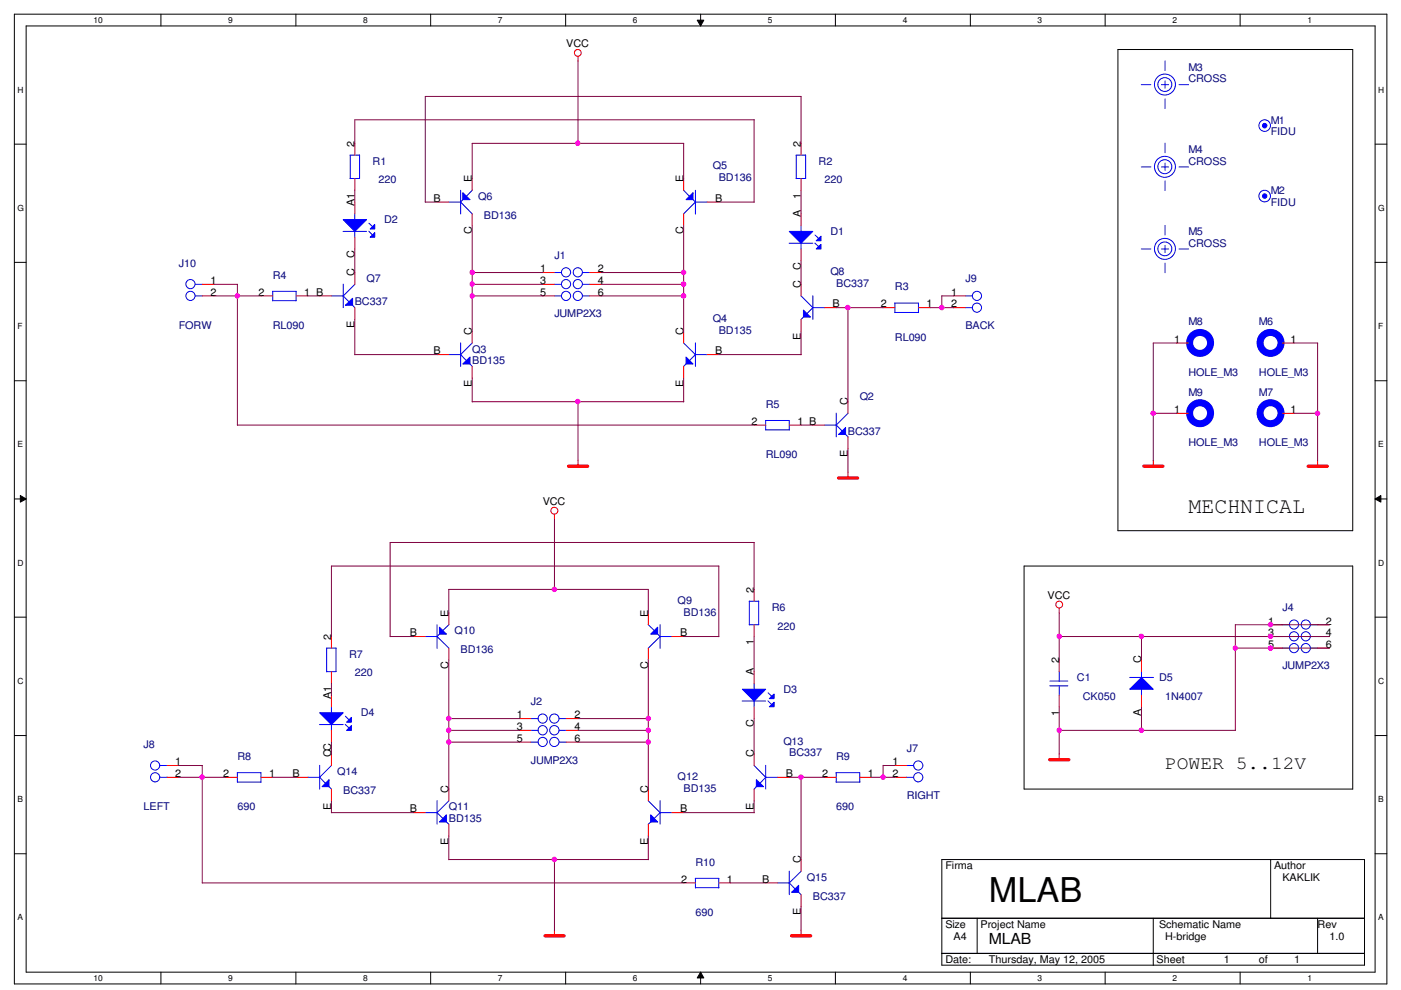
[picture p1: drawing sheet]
<svg xmlns="http://www.w3.org/2000/svg" width="297mm" height="210mm" viewBox="0 0 297 210" stroke-linecap="round" stroke-linejoin="round" font-family="sans-serif">
<defs><g id="words">
<text font-size="7.2" x="209.7" y="191.2">MLAB</text>
<text font-size="4.7" x="252" y="108.8">MECHNICAL</text>
<text font-size="4" x="247" y="163">POWER 5..12V</text>
<text font-size="3.2" x="209.7" y="200.1">MLAB</text>
<g font-size="2.2">
<text x="120.1" y="10">VCC</text>
<text x="75.2" y="31.2" transform="rotate(-90 75.2 31.2)">2</text>
<text x="169.8" y="31.2" transform="rotate(-90 169.8 31.2)">2</text>
<text x="100.1" y="38.6" transform="rotate(-90 100.1 38.6)">E</text>
<text x="144.9" y="38.6" transform="rotate(-90 144.9 38.6)">E</text>
<text x="75.2" y="43.6" transform="rotate(-90 75.2 43.6)">A1</text>
<text x="91.9" y="42.8">B</text>
<text x="151.6" y="42.8">B</text>
<text x="169.8" y="46.1" transform="rotate(-90 169.8 46.1)">A</text>
<text x="169.8" y="42.2" transform="rotate(-90 169.8 42.2)">1</text>
<text x="100.1" y="49.7" transform="rotate(-90 100.1 49.7)">C</text>
<text x="144.9" y="49.7" transform="rotate(-90 144.9 49.7)">C</text>
<text x="75.2" y="58.5" transform="rotate(-90 75.2 58.5)">C</text>
<text x="75.2" y="54.7" transform="rotate(-90 75.2 54.7)">C</text>
<text x="114.6" y="57.7">1</text>
<text x="126.7" y="57.7">2</text>
<text x="169.8" y="57.1" transform="rotate(-90 169.8 57.1)">C</text>
<text x="44.6" y="60.2">1</text>
<text x="44.6" y="62.7">2</text>
<text x="54.8" y="62.7">2</text>
<text x="64.5" y="62.7">1 B</text>
<text x="114.6" y="60.2">3</text>
<text x="114.6" y="62.7">5</text>
<text x="126.7" y="60.2">4</text>
<text x="126.7" y="62.7">6</text>
<text x="169.8" y="61" transform="rotate(-90 169.8 61)">C</text>
<text x="176.5" y="65.2">B</text>
<text x="186.7" y="65.2">2</text>
<text x="196.5" y="65.2">1</text>
<text x="201.7" y="62.7">1</text>
<text x="201.7" y="65.2">2</text>
<text x="75.2" y="69.6" transform="rotate(-90 75.2 69.6)">E</text>
<text x="100.1" y="71" transform="rotate(-90 100.1 71)">C</text>
<text x="144.9" y="71" transform="rotate(-90 144.9 71)">C</text>
<text x="91.9" y="75.1">B</text>
<text x="151.6" y="75.1">B</text>
<text x="169.8" y="72.1" transform="rotate(-90 169.8 72.1)">E</text>
<text x="249" y="72.7">1</text>
<text x="273.6" y="72.7">1</text>
<text x="100.1" y="82" transform="rotate(-90 100.1 82)">E</text>
<text x="144.9" y="82" transform="rotate(-90 144.9 82)">E</text>
<text x="179.7" y="85.9" transform="rotate(-90 179.7 85.9)">C</text>
<text x="249" y="87.6">1</text>
<text x="273.6" y="87.6">1</text>
<text x="159.3" y="90.1">2</text>
<text x="169.1" y="90.1">1 B</text>
<text x="179.7" y="97" transform="rotate(-90 179.7 97)">E</text>
<text x="115.1" y="107.1">VCC</text>
<text x="159.8" y="125.7" transform="rotate(-90 159.8 125.7)">2</text>
<text x="95.1" y="130.7" transform="rotate(-90 95.1 130.7)">E</text>
<text x="137.4" y="130.7" transform="rotate(-90 137.4 130.7)">E</text>
<text x="222.1" y="127">VCC</text>
<text x="70.2" y="135.7" transform="rotate(-90 70.2 135.7)">2</text>
<text x="86.9" y="134.9">B</text>
<text x="144.2" y="134.9">B</text>
<text x="159.8" y="136.8" transform="rotate(-90 159.8 136.8)">1</text>
<text x="268.9" y="132.4">1</text>
<text x="268.9" y="134.9">3</text>
<text x="268.9" y="137.4">5</text>
<text x="281.1" y="132.4">2</text>
<text x="281.1" y="134.9">4</text>
<text x="281.1" y="137.4">6</text>
<text x="95.1" y="141.8" transform="rotate(-90 95.1 141.8)">C</text>
<text x="137.4" y="141.8" transform="rotate(-90 137.4 141.8)">C</text>
<text x="159.8" y="143.2" transform="rotate(-90 159.8 143.2)">A</text>
<text x="224.5" y="140.7" transform="rotate(-90 224.5 140.7)">2</text>
<text x="242" y="140.7" transform="rotate(-90 242 140.7)">C</text>
<text x="70.2" y="148.1" transform="rotate(-90 70.2 148.1)">A1</text>
<text x="109.6" y="152.3">1</text>
<text x="109.6" y="154.8">3</text>
<text x="121.8" y="152.3">2</text>
<text x="121.8" y="154.8">4</text>
<text x="159.8" y="154.2" transform="rotate(-90 159.8 154.2)">C</text>
<text x="224.5" y="151.8" transform="rotate(-90 224.5 151.8)">1</text>
<text x="242" y="151.8" transform="rotate(-90 242 151.8)">A</text>
<text x="70.2" y="160.6" transform="rotate(-90 70.2 160.6)">CC</text>
<text x="109.6" y="157.3">5</text>
<text x="121.8" y="157.3">6</text>
<text x="159.8" y="160.6" transform="rotate(-90 159.8 160.6)">C</text>
<text x="37.2" y="162.3">1</text>
<text x="37.2" y="164.8">2</text>
<text x="47.3" y="164.8">2</text>
<text x="57.1" y="164.8">1</text>
<text x="62" y="164.8">B</text>
<text x="166.6" y="164.8">B</text>
<text x="174.3" y="164.8">2</text>
<text x="184" y="164.8">1</text>
<text x="189.2" y="162.3">1</text>
<text x="189.2" y="164.8">2</text>
<text x="70.2" y="171.7" transform="rotate(-90 70.2 171.7)">E</text>
<text x="86.9" y="172.3">B</text>
<text x="95.1" y="168.1" transform="rotate(-90 95.1 168.1)">C</text>
<text x="137.4" y="168.1" transform="rotate(-90 137.4 168.1)">C</text>
<text x="144.2" y="172.3">B</text>
<text x="159.8" y="171.7" transform="rotate(-90 159.8 171.7)">E</text>
<text x="95.1" y="179.1" transform="rotate(-90 95.1 179.1)">E</text>
<text x="137.4" y="179.1" transform="rotate(-90 137.4 179.1)">E</text>
<text x="169.8" y="183" transform="rotate(-90 169.8 183)">C</text>
<text x="200.4" y="184.3">Firma</text>
<text x="270.1" y="184.3">Author</text>
<text x="144.4" y="187.2">2</text>
<text x="154.1" y="187.2">1</text>
<text x="161.6" y="187.2">B</text>
<text x="271.9" y="186.8">KAKLIK</text>
<text x="169.8" y="194.1" transform="rotate(-90 169.8 194.1)">E</text>
<text x="200.4" y="196.7">Size</text>
<text x="207.9" y="196.7">Project Name</text>
<text x="245.7" y="196.7">Schematic Name</text>
<text x="279.4" y="196.7">Rev</text>
<text x="202.2" y="199.2">A4</text>
<text x="247" y="199.2">H-bridge</text>
<text x="281.9" y="199.2">1.0</text>
<text x="200.4" y="204.2">Date:</text>
<text x="209.7" y="204.2">Thursday, May 12, 2005</text>
<text x="245.2" y="204.2">Sheet</text>
<text x="259.5" y="204.2">1</text>
<text x="266.9" y="204.2">of</text>
<text x="274.4" y="204.2">1</text>
</g>
<g font-size="2.2" fill="#00007f">
<text x="252" y="15">M3</text>
<text x="252" y="17.5">CROSS</text>
<text x="269.4" y="26.2">M1</text>
<text x="269.4" y="28.7">FIDU</text>
<text x="79" y="34.9">R1</text>
<text x="151.2" y="35.9">Q5</text>
<text x="173.6" y="34.9">R2</text>
<text x="252" y="32.4">M4</text>
<text x="252" y="34.9">CROSS</text>
<text x="80.2" y="38.9">220</text>
<text x="152.4" y="38.4">BD136</text>
<text x="174.8" y="38.9">220</text>
<text x="269.4" y="41.1">M2</text>
<text x="81.4" y="47.4">D2</text>
<text x="101.4" y="42.4">Q6</text>
<text x="102.6" y="46.4">BD136</text>
<text x="269.4" y="43.6">FIDU</text>
<text x="176.1" y="49.9">D1</text>
<text x="252" y="49.9">M5</text>
<text x="252" y="52.3">CROSS</text>
<text x="37.9" y="56.6">J10</text>
<text x="57.8" y="59.1">R4</text>
<text x="77.7" y="59.8">Q7</text>
<text x="117.6" y="54.8">J1</text>
<text x="176.1" y="58.3">Q8</text>
<text x="204.7" y="59.8">J9</text>
<text x="75.2" y="64.8">BC337</text>
<text x="177.3" y="60.8">BC337</text>
<text x="189.7" y="61.6">R3</text>
<text x="37.9" y="69.8">FORW</text>
<text x="57.8" y="69.8">RL090</text>
<text x="117.6" y="67.3">JUMP2X3</text>
<text x="151.2" y="68.3">Q4</text>
<text x="152.4" y="70.8">BD135</text>
<text x="204.7" y="69.8">BACK</text>
<text x="252" y="69">M8</text>
<text x="266.9" y="69">M6</text>
<text x="100.1" y="74.8">Q3</text>
<text x="100.1" y="77.2">BD135</text>
<text x="189.7" y="72.3">RL090</text>
<text x="252" y="83.9">M9</text>
<text x="252" y="79.7">HOLE_M3</text>
<text x="266.9" y="79.7">HOLE_M3</text>
<text x="266.9" y="83.9">M7</text>
<text x="162.3" y="86.4">R5</text>
<text x="182.3" y="84.7">Q2</text>
<text x="179.8" y="92.2">BC337</text>
<text x="252" y="94.7">HOLE_M3</text>
<text x="266.9" y="94.7">HOLE_M3</text>
<text x="162.3" y="97.2">RL090</text>
<text x="143.7" y="128">Q9</text>
<text x="144.9" y="130.5">BD136</text>
<text x="163.6" y="129.5">R6</text>
<text x="271.9" y="129.5">J4</text>
<text x="96.4" y="134.5">Q10</text>
<text x="164.8" y="133.5">220</text>
<text x="74" y="139.4">R7</text>
<text x="75.2" y="143.4">220</text>
<text x="97.7" y="138.5">BD136</text>
<text x="271.9" y="141.9">JUMP2X3</text>
<text x="112.6" y="149.4">J2</text>
<text x="166.1" y="146.9">D3</text>
<text x="228.3" y="144.4">C1</text>
<text x="229.6" y="148.4">CK050</text>
<text x="245.7" y="144.4">D5</text>
<text x="247" y="148.4">1N4007</text>
<text x="76.5" y="151.9">D4</text>
<text x="30.4" y="158.6">J8</text>
<text x="50.3" y="161.1">R8</text>
<text x="112.6" y="161.9">JUMP2X3</text>
<text x="166.1" y="157.9">Q13</text>
<text x="167.3" y="160.4">BC337</text>
<text x="177.3" y="161.1">R9</text>
<text x="192.2" y="159.4">J7</text>
<text x="71.5" y="164.3">Q14</text>
<text x="143.7" y="165.4">Q12</text>
<text x="144.9" y="167.9">BD135</text>
<text x="30.4" y="171.8">LEFT</text>
<text x="50.3" y="171.8">690</text>
<text x="72.8" y="168.3">BC337</text>
<text x="95.2" y="171.8">Q11</text>
<text x="177.3" y="171.8">690</text>
<text x="192.2" y="169.3">RIGHT</text>
<text x="95.2" y="174.3">BD135</text>
<text x="147.4" y="183.5">R10</text>
<text x="171.1" y="186.8">Q15</text>
<text x="172.3" y="190.8">BC337</text>
<text x="147.4" y="194.2">690</text>
</g>
<g font-size="1.8">
<text x="19.8" y="4.9">10</text>
<text x="48.4" y="4.9">9</text>
<text x="77" y="4.9">8</text>
<text x="105.6" y="4.9">7</text>
<text x="134.2" y="4.9">6</text>
<text x="162.8" y="4.9">5</text>
<text x="191.4" y="4.9">4</text>
<text x="220" y="4.9">3</text>
<text x="248.6" y="4.9">2</text>
<text x="277.2" y="4.9">1</text>
<text x="3.7" y="19.6">H</text>
<text x="292.2" y="19.6">H</text>
<text x="3.7" y="44.7">G</text>
<text x="292.2" y="44.7">G</text>
<text x="3.7" y="69.8">F</text>
<text x="292.2" y="69.8">F</text>
<text x="3.7" y="94.9">E</text>
<text x="292.2" y="94.9">E</text>
<text x="3.7" y="119.9">D</text>
<text x="292.2" y="119.9">D</text>
<text x="3.7" y="145">C</text>
<text x="292.2" y="145">C</text>
<text x="3.7" y="170.1">B</text>
<text x="292.2" y="170.1">B</text>
<text x="3.7" y="195.2">A</text>
<text x="292.2" y="195.2">A</text>
<text x="19.8" y="208">10</text>
<text x="48.4" y="208">9</text>
<text x="77" y="208">8</text>
<text x="105.6" y="208">7</text>
<text x="134.2" y="208">6</text>
<text x="162.8" y="208">5</text>
<text x="191.4" y="208">4</text>
<text x="220" y="208">3</text>
<text x="248.6" y="208">2</text>
<text x="277.2" y="208">1</text>
</g>
</g></defs>
<path d="M3 3h291v205.6h-291zM5.5 5.5h286v200.6h-286z" fill="none" stroke="#000" stroke-width=".21"/>
<g fill="#fff">
<path d="M19.8 3.3h2v2h-2z"/>
<path d="M19.8 206.4h2v2h-2z"/>
</g>
<path d="M34.1 3v2.5M34.1 206.1v2.5" fill="none" stroke="#000" stroke-width=".21"/>
<g fill="#fff">
<path d="M48.4 3.3h1v2h-1z"/>
<path d="M48.4 206.4h1v2h-1z"/>
</g>
<path d="M62.7 3v2.5M62.7 206.1v2.5" fill="none" stroke="#000" stroke-width=".21"/>
<g fill="#fff">
<path d="M77 3.3h1v2h-1z"/>
<path d="M77 206.4h1v2h-1z"/>
</g>
<path d="M91.3 3v2.5M91.3 206.1v2.5" fill="none" stroke="#000" stroke-width=".21"/>
<g fill="#fff">
<path d="M105.6 3.3h.9v2h-.9z"/>
<path d="M105.6 206.4h.9v2h-.9z"/>
</g>
<path d="M119.9 3v2.5M119.9 206.1v2.5" fill="none" stroke="#000" stroke-width=".21"/>
<g fill="#fff">
<path d="M134.2 3.3h1v2h-1z"/>
<path d="M134.2 206.4h1v2h-1z"/>
</g>
<path d="M147.8 4.3h1.4l-.7 1.2zM148.5 3v2.5M148.5 206.1l.7 1.2h-1.4zM148.5 206.1v2.5" fill="none" stroke="#000" stroke-width=".21"/>
<path d="M147.8 4.3h1.4l-.7 1.2zM148.5 206.1l.7 1.2h-1.4z" fill="#000"/>
<g fill="#fff">
<path d="M162.8 3.3h1v2h-1z"/>
<path d="M162.8 206.4h1v2h-1z"/>
</g>
<path d="M177.1 3v2.5M177.1 206.1v2.5" fill="none" stroke="#000" stroke-width=".21"/>
<g fill="#fff">
<path d="M191.4 3.3h1v2h-1z"/>
<path d="M191.4 206.4h1v2h-1z"/>
</g>
<path d="M205.7 3v2.5M205.7 206.1v2.5" fill="none" stroke="#000" stroke-width=".21"/>
<g fill="#fff">
<path d="M220 3.3h1v2h-1z"/>
<path d="M220 206.4h1v2h-1z"/>
</g>
<path d="M234.3 3v2.5M234.3 206.1v2.5" fill="none" stroke="#000" stroke-width=".21"/>
<g fill="#fff">
<path d="M248.6 3.3h1v2h-1z"/>
<path d="M248.6 206.4h1v2h-1z"/>
</g>
<path d="M262.9 3v2.5M262.9 206.1v2.5" fill="none" stroke="#000" stroke-width=".21"/>
<g fill="#fff">
<path d="M277.2 3.3h1v2h-1z"/>
<path d="M277.2 206.4h1v2h-1z"/>
<path d="M3.7 18h1.2v2h-1.2z"/>
<path d="M292.2 18h1.3v2h-1.3z"/>
<path d="M3.7 43.1h1.3v2h-1.3z"/>
<path d="M292.2 43.1h1.3v2h-1.3z"/>
</g>
<path d="M3 30.6h2.5M291.5 30.6h2.5" fill="none" stroke="#000" stroke-width=".21"/>
<g fill="#fff">
<path d="M3.7 68.2h1v1.9h-1z"/>
<path d="M292.2 68.2h1v1.9h-1z"/>
</g>
<path d="M3 55.6h2.5M291.5 55.6h2.5" fill="none" stroke="#000" stroke-width=".21"/>
<g fill="#fff">
<path d="M3.7 93.3h1.1v1.9h-1.1z"/>
<path d="M292.2 93.3h1.1v1.9h-1.1z"/>
</g>
<path d="M3 80.7h2.5M291.5 80.7h2.5" fill="none" stroke="#000" stroke-width=".21"/>
<g fill="#fff">
<path d="M3.7 118.3h1.2v2h-1.2z"/>
<path d="M292.2 118.3h1.3v2h-1.3z"/>
</g>
<path d="M3 105.8h2.5M4.3 105.1l1.2 .7-1.2 .7zM291.5 105.8l1.3-.7v1.4zM291.5 105.8h2.5" fill="none" stroke="#000" stroke-width=".21"/>
<path d="M4.3 105.1l1.2 .7-1.2 .7zM291.5 105.8l1.3-.7v1.4z" fill="#000"/>
<g fill="#fff">
<path d="M3.7 143.4h1.2v2h-1.2z"/>
<path d="M292.2 143.4h1.3v2h-1.3z"/>
</g>
<path d="M3 130.9h2.5M291.5 130.9h2.5" fill="none" stroke="#000" stroke-width=".21"/>
<g fill="#fff">
<path d="M3.7 168.5h1.1v2h-1.1z"/>
<path d="M292.2 168.5h1.1v2h-1.1z"/>
</g>
<path d="M3 156h2.5M291.5 156h2.5" fill="none" stroke="#000" stroke-width=".21"/>
<g fill="#fff">
<path d="M3.7 193.5h1.1v2h-1.1z"/>
<path d="M292.2 193.5h1.1v2h-1.1z"/>
</g>
<path d="M237 10.5h49.8v102h-49.8zM217.1 120h69.7v47.3h-69.7zM3 181h2.5M199.7 182.2h89.6v22.4h-89.6zM199.7 194.7h89.6M207.2 194.7v7.5M244.5 194.7v10M269.4 182.2v12.5M279.4 194.7v7.5M291.5 181h2.5M199.7 202.1h89.6" fill="none" stroke="#000" stroke-width=".21"/>
<g fill="none" stroke="#f00" stroke-width=".21">
<path d="M122.6 11.9v1.1M122.6 97.6v1.3M244.5 97.6v1.3M279.4 97.6v1.3M117.6 109v1.1M179.8 100.1v1.3M224.6 128.9v1.1M224.6 159.9v1.2M117.6 197.2v1.3M169.8 197.2v1.3"/>
<circle cx="122.5" cy="11.2" r=".72"/>
<circle cx="117.5" cy="108.3" r=".74"/>
<circle cx="224.6" cy="128.2" r=".72"/>
</g>
<path d="M120.6 98.8h4M242.5 98.8h4M277.4 98.8h4M177.8 101.3h4M222.6 161.1h4M115.6 198.4h4M167.8 198.4h4.1" fill="none" stroke="#f00" stroke-width=".72"/>
<path d="M170.3 65.7l1.5 1.5h-1.5z" fill="#00f"/>
<path d="M169.8 62.7l2.6 2.6M170.3 65.7l1.5 1.5h-1.5zM170.4 67.2l-.6 .5M172.3 62.7v5M174.8 65.2h-2.5l-1.3 1.3M162.3 89.2h5v2M162.3 89.2v1.9h5.1" fill="none" stroke="#00f" stroke-width=".21"/>
<path d="M169.8 60.3v2.4M169.8 67.7v2.5M174.8 65.2h2.5M159.9 90.1h2.4M167.3 90.1h2.5" fill="none" stroke="#f00" stroke-width=".21"/>
<path d="M68.3 166.8l1.5-1.5v1.5z" fill="#00f"/>
<path d="M65.3 164.8h2.5l1.2 1.3M67.8 162.3v5M68.3 166.8l1.5-1.5v1.5zM69.7 166.8l.6 .5M70.3 162.3l-2.6 2.5" fill="none" stroke="#00f" stroke-width=".21"/>
<path d="M70.3 159.9v2.4M62.8 164.8h2.5M70.3 167.3v2.5" fill="none" stroke="#f00" stroke-width=".21"/>
<circle cx="268.1" cy="26.6" r=".48" fill="#00f"/>
<g fill="none" stroke="#00f" stroke-width=".21">
<path d="M252 87.6h.3M239.5 143.6h5.1M242 142.4v1.2M192.2 162.3h1.5M192.2 164.8h1.5"/>
<circle cx="268.1" cy="26.6" r=".48"/>
<circle cx="268.1" cy="26.6" r="1.23"/>
<circle cx="194.7" cy="164.8" r=".97"/>
<circle cx="194.7" cy="162.3" r=".97"/>
</g>
<circle cx="254.4" cy="87.6" r="2.23" fill="none" stroke="#00f" stroke-width="1.5"/>
<path d="M249.5 87.6h2.5M189.7 162.3h2.5M189.7 164.8h2.5" fill="none" stroke="#f00" stroke-width=".21"/>
<path d="M239.5 146.1l2.5-2.5 2.5 2.5z" fill="#00f"/>
<path d="M167.3 51.6h5M169.8 51.6v1.2M239.5 146.1l2.5-2.5 2.5 2.5zM242 146.1v1.3" fill="none" stroke="#00f" stroke-width=".21"/>
<path d="M242 139.9v2.5M242 147.4v2.5" fill="none" stroke="#f00" stroke-width=".21"/>
<path d="M167.3 49.1h5l-2.5 2.5z" fill="#00f"/>
<path d="M167.3 49.1h5l-2.5 2.5zM169.8 47.8v1.3M172.8 51.5l.8 .8M172.8 49.8l.8 .8" fill="none" stroke="#00f" stroke-width=".21"/>
<path d="M173.1 51.1l1-1v1z" fill="#00f"/>
<path d="M173.1 51.1l1-1v1z" fill="none" stroke="#00f" stroke-width=".21"/>
<path d="M173.1 52.8l1-1v1z" fill="#00f"/>
<path d="M74.2 32.9h2M74.2 32.9v5M76.2 32.9v4.9h-2M173.1 52.8l1-1v1zM177.2 163.8h5.1v2.1M177.3 165.8h5M177.3 163.8v2.1" fill="none" stroke="#00f" stroke-width=".21"/>
<path d="M75.2 30.4v2.5M75.2 37.8v2.5M169.8 45.3v2.5M169.8 52.8v2.5M174.8 164.8h2.5M182.3 164.8h2.5" fill="none" stroke="#f00" stroke-width=".21"/>
<circle cx="268.1" cy="41.6" r=".47" fill="#00f"/>
<g fill="none" stroke="#00f" stroke-width=".21">
<path d="M144.9 40.3l1.3 1.3M147.4 42.8h2.5M147.4 40.3v5.1M147.5 42.8l-2.6 2.5"/>
<circle cx="268.1" cy="41.6" r=".47"/>
<circle cx="268.1" cy="41.6" r="1.23"/>
</g>
<path d="M146.9 40.9v1.4h-1.4z" fill="#00f"/>
<path d="M146.9 40.9v1.4h-1.4zM146.9 42.3l.6 .6" fill="none" stroke="#00f" stroke-width=".21"/>
<path d="M144.9 37.8v2.5M144.9 45.3v2.5M149.9 42.8h2.5" fill="none" stroke="#f00" stroke-width=".21"/>
<path d="M94.7 172.8v1.5h-1.5z" fill="#00f"/>
<path d="M90.2 172.3h2.5M92.7 169.8v5M92.7 172.3l1.2 1.3M94.6 174.2l.6 .6M94.7 172.8v1.5h-1.5zM95.2 169.8l-2.6 2.5" fill="none" stroke="#00f" stroke-width=".21"/>
<path d="M87.7 172.3h2.5M95.2 167.3v2.5M95.2 174.8v2.4" fill="none" stroke="#f00" stroke-width=".21"/>
<path d="M167.8 189.2l1.5-1.5v1.5z" fill="#00f"/>
<g fill="none" stroke="#00f" stroke-width=".21">
<path d="M33.9 162.3h1.6M33.9 164.8h1.6M164.8 187.2h2.6M167.3 184.7v5M167.3 187.2l1.3 1.3M167.8 189.2l1.5-1.5v1.5zM169.3 189.1l.5 .6M169.8 184.7l-2.5 2.5"/>
<circle cx="32.9" cy="164.8" r=".97"/>
<circle cx="32.9" cy="162.3" r=".97"/>
</g>
<path d="M35.4 162.3h2.5M35.4 164.8h2.5M162.3 187.2h2.5M169.8 182.2v2.5M169.8 189.7v2.5" fill="none" stroke="#f00" stroke-width=".21"/>
<path d="M177.8 92.1l1.5-1.5v1.5z" fill="#00f"/>
<path d="M72.7 49.1h5M75.2 49.1v1.2M174.8 90.1h2.5M177.3 90.1l1.3 1.3M177.3 87.6v5M177.8 92.1l1.5-1.5v1.5zM179.2 92.1l.6 .5M179.8 87.6l-2.6 2.6M222.6 145.4h3.8M222.6 144.4h3.8M224.6 142.4v2M224.6 145.4v2" fill="none" stroke="#00f" stroke-width=".21"/>
<path d="M172.3 90.1h2.5M179.8 85.2v2.4M179.8 92.6v2.5M224.6 139.9v2.5M224.6 147.4v2.5" fill="none" stroke="#f00" stroke-width=".21"/>
<path d="M72.8 46.6h4.9l-2.5 2.5z" fill="#00f"/>
<path d="M72.8 46.6h4.9l-2.5 2.5zM75.2 45.3v1.3M78.2 49l.8 .8M78.2 47.3l.8 .8" fill="none" stroke="#00f" stroke-width=".21"/>
<path d="M79 48l.5-.4v1h-1z" fill="#00f"/>
<path d="M79 48l.5-.4v1h-1z" fill="none" stroke="#00f" stroke-width=".21"/>
<path d="M79.5 49.3v1h-1z" fill="#00f"/>
<g fill="none" stroke="#00f" stroke-width=".21">
<path d="M242 17.9h2M246.2 17.9h1.6M247 12.9v2M247 17.1v1.6M250 17.9h2M168.8 32.9h2M168.8 32.9v5M170.8 32.9v4.9h-2M247 21v2M79.5 49.3v1h-1zM95.2 42.8h2.5M97.6 42.8l2.5 2.5"/>
<path d="M97.7 40.3v5.1M100.2 40.3l-1.3 1.3M117.5 57.8h1.5M123.5 57.8h1.5M117.5 60.3h1.5M117.5 62.7h1.5M123.5 60.3h1.5M123.5 62.7h1.5M271.9 132.5h1.5M271.9 135h1.5M271.9 137.4h1.5M277.8 132.5h1.6"/>
<path d="M277.8 135h1.6M277.8 137.4h1.6M147.4 186.2h5v2.1M147.4 188.2h5M147.4 186.2v2.1"/>
<circle cx="247" cy="17.9" r="1.47"/>
<circle cx="247" cy="17.9" r="2.23"/>
<circle cx="120" cy="57.7" r=".97"/>
<circle cx="122.5" cy="57.7" r=".97"/>
<circle cx="120" cy="62.7" r=".97"/>
<circle cx="120" cy="60.2" r=".97"/>
<circle cx="122.5" cy="60.2" r=".97"/>
<circle cx="122.5" cy="62.7" r=".97"/>
<circle cx="274.4" cy="132.4" r=".97"/>
<circle cx="274.4" cy="137.4" r=".97"/>
<circle cx="274.4" cy="134.9" r=".97"/>
<circle cx="276.9" cy="137.4" r=".97"/>
<circle cx="276.9" cy="132.4" r=".97"/>
<circle cx="276.9" cy="134.9" r=".97"/>
</g>
<g fill="none" stroke="#f00" stroke-width=".21">
<path d="M169.8 30.4v2.5M169.8 37.8v2.5M75.2 42.8v2.5M75.2 50.3v2.5M115.1 57.8h2.5M125 57.8h2.5M115.1 60.3h2.5M115.1 62.7h2.5M125 60.3h2.5M125 62.7h2.5M269.4 132.5h2.5M269.4 135h2.5"/>
<path d="M269.4 137.4h2.5M279.4 132.5h2.5M279.4 135h2.5M279.4 137.4h2.5M144.9 187.2h2.5M152.4 187.2h2.5"/>
</g>
<path d="M98.1 40.9l1.5 1.4h-1.5z" fill="#00f"/>
<path d="M98.1 40.9l1.5 1.4h-1.5zM98.1 42.3l-.5 .6" fill="none" stroke="#00f" stroke-width=".21"/>
<path d="M100.1 37.8v2.5M92.7 42.8h2.5M100.1 45.3v2.5" fill="none" stroke="#f00" stroke-width=".21"/>
<path d="M138 172.8l1.4 1.5h-1.4z" fill="#00f"/>
<g fill="none" stroke="#00f" stroke-width=".21">
<path d="M242 35.4h2M246.2 35.4h1.6M247 30.4v2M247 34.6v1.5M247 38.4v2M250 35.4h2M189.7 64.3h5v2M189.7 66.3h5.1M189.7 64.3v2M204.6 62.7h1.6M204.6 65.2h1.6M271.6 72.7h.3"/>
<path d="M160.9 127.4v5.1h-2.1M160.9 127.5h-2v5M157.3 148.6h5M159.9 148.6v1.3M137.5 169.8l2.5 2.5M138 172.8l1.4 1.5h-1.4zM138 174.2l-.5 .6M140 169.8v5M142.4 172.3h-2.5l-1.2 1.3"/>
<circle cx="247" cy="35.3" r="1.49"/>
<circle cx="247" cy="35.4" r="2.23"/>
<circle cx="207.1" cy="65.2" r=".97"/>
<circle cx="207.1" cy="62.7" r=".97"/>
</g>
<path d="M187.2 65.2h2.5M194.7 65.2h2.5M202.2 62.7h2.5M202.2 65.2h2.5M271.9 72.7h2.5M159.9 125v2.5M159.9 132.5v2.5M137.5 167.3v2.5M137.5 174.8v2.4M142.4 172.3h2.5" fill="none" stroke="#f00" stroke-width=".21"/>
<circle cx="269.4" cy="72.7" r="2.23" fill="none" stroke="#00f" stroke-width="1.5"/>
<path d="M157.4 146.1h4.9l-2.4 2.5z" fill="#00f"/>
<path d="M157.4 146.1h4.9l-2.4 2.5zM159.9 144.9v1.3M162.8 148.6l.8 .8M162.9 146.9l.8 .8" fill="none" stroke="#00f" stroke-width=".21"/>
<path d="M163.1 148.1l1-.9v.9z" fill="#00f"/>
<path d="M163.1 148.1l1-.9v.9z" fill="none" stroke="#00f" stroke-width=".21"/>
<path d="M163.1 149.9l1-1v1z" fill="#00f"/>
<path d="M163.1 149.9l1-1v1z" fill="none" stroke="#00f" stroke-width=".21"/>
<path d="M159.9 142.4v2.5M159.9 149.9v2.5" fill="none" stroke="#f00" stroke-width=".21"/>
<path d="M98.1 77.2l1.5-1.5v1.5z" fill="#00f"/>
<path d="M95.2 75.2h2.5M97.7 72.7v5M97.7 75.2l1.2 1.3M98.1 77.2l1.5-1.5v1.5zM99.6 77.1l.5 .6M100.1 72.7l-2.5 2.5M271.6 87.6h.3M137.4 132.4l1.3 1.3M139.9 135h2.5M140 132.5v5M140 134.9l-2.5 2.5" fill="none" stroke="#00f" stroke-width=".21"/>
<path d="M92.7 75.2h2.5M100.1 70.2v2.5M100.1 77.7v2.5M271.9 87.6h2.5" fill="none" stroke="#f00" stroke-width=".21"/>
<circle cx="269.4" cy="87.6" r="2.23" fill="none" stroke="#00f" stroke-width="1.5"/>
<path d="M138 134.5l1.4-1.5v1.5z" fill="#00f"/>
<g fill="none" stroke="#00f" stroke-width=".21">
<path d="M242 52.8h2M246.2 52.8h1.6M247 47.8v2M247 52v1.6M247 55.8v2M250 52.8h2M138 134.5l1.4-1.5v1.5zM139.4 134.5l.6 .5"/>
<circle cx="247" cy="52.8" r="1.47"/>
<circle cx="247" cy="52.8" r="2.23"/>
</g>
<path d="M137.5 130v2.5M137.5 137.4v2.5M142.4 135h2.5" fill="none" stroke="#f00" stroke-width=".21"/>
<path d="M73.2 64.7l1.6-1.5v1.5z" fill="#00f"/>
<path d="M70.3 62.7h2.5M72.8 60.2v5M72.8 62.7l1.2 1.4M73.2 64.7l1.6-1.5v1.5zM74.7 64.7l.5 .5M75.2 60.3l-2.5 2.5M69.2 137.4h2v5h-2M69.3 137.4v5.1" fill="none" stroke="#00f" stroke-width=".21"/>
<path d="M75.2 57.8v2.5M67.8 62.7h2.5M75.2 65.2v2.5M70.3 135v2.4M70.3 142.4v2.5" fill="none" stroke="#f00" stroke-width=".21"/>
<path d="M160.4 165.3l1.5 1.5h-1.5z" fill="#00f"/>
<g fill="none" stroke="#00f" stroke-width=".21">
<path d="M41.4 60.3h1.5M41.4 62.7h1.5M57.8 61.8h5v2M57.8 63.8h5M57.8 61.8v2M67.7 153.6h5.1M70.3 153.6v1.3M112.5 152.4h1.6M112.5 154.9h1.6M112.5 157.4h1.6M118.5 152.4h1.6M118.5 154.9h1.6"/>
<path d="M118.5 157.4h1.6M159.9 162.3l2.5 2.5M160.4 165.3l1.5 1.5h-1.5zM160.4 166.8l-.5 .5M162.3 164.8h2.5M162.3 162.3v5M162.3 164.8l-1.2 1.3"/>
<circle cx="40.4" cy="62.7" r=".97"/>
<circle cx="40.4" cy="60.2" r=".97"/>
<circle cx="115" cy="154.8" r=".98"/>
<circle cx="115.1" cy="152.4" r=".97"/>
<circle cx="115.1" cy="157.3" r=".97"/>
<circle cx="117.5" cy="154.8" r="1"/>
<circle cx="117.5" cy="157.3" r=".99"/>
<circle cx="117.5" cy="152.4" r=".99"/>
</g>
<g fill="none" stroke="#f00" stroke-width=".21">
<path d="M42.9 60.3h2.5M42.9 62.7h2.5M55.3 62.7h2.5M62.8 62.7h2.5M110.1 152.4h2.5M110.1 154.9h2.5M110.1 157.4h2.5M120.1 152.4h2.5M120.1 154.9h2.5M120.1 157.4h2.5M159.9 159.9v2.4M159.9 167.3v2.5"/>
<path d="M164.8 164.8h2.5"/>
</g>
<path d="M67.8 151.1h5l-2.5 2.5z" fill="#00f"/>
<path d="M67.8 151.1h5l-2.5 2.5zM70.3 149.9v1.3M73.2 153.6l.8 .7M73.2 151.8l.8 .9" fill="none" stroke="#00f" stroke-width=".21"/>
<path d="M74.5 152.1v1h-1z" fill="#00f"/>
<path d="M74.5 152.1v1h-1z" fill="none" stroke="#00f" stroke-width=".21"/>
<path d="M73.5 154.9l1-1.1v1.1z" fill="#00f"/>
<path d="M252 72.7h.3M73.5 154.9l1-1.1v1.1z" fill="none" stroke="#00f" stroke-width=".21"/>
<path d="M249.5 72.7h2.5M70.3 147.4v2.5M70.3 154.9v2.5" fill="none" stroke="#f00" stroke-width=".21"/>
<circle cx="254.4" cy="72.7" r="2.23" fill="none" stroke="#00f" stroke-width="1.5"/>
<path d="M145.5 75.7l1.4 1.5h-1.4z" fill="#00f"/>
<g fill="none" stroke="#00f" stroke-width=".21">
<path d="M144.9 72.7l2.6 2.5M145.5 75.7l1.4 1.5h-1.4zM145.5 77.1l-.6 .6M147.4 75.2h2.5M147.4 75.2l-1.3 1.3M147.4 72.7v5M90.2 135h2.5M92.6 134.9l2.6 2.5M92.7 132.5v5M95.2 132.4l-1.3 1.3M50.3 163.8h5v2.1M50.3 165.8h5.1"/>
<path d="M50.3 163.8v2.1"/>
</g>
<path d="M144.9 70.2v2.5M144.9 77.7v2.5M149.9 75.2h2.5M47.9 164.8h2.4M55.3 164.8h2.5" fill="none" stroke="#f00" stroke-width=".21"/>
<path d="M93.2 133l1.5 1.5h-1.5z" fill="#00f"/>
<path d="M93.2 133l1.5 1.5h-1.5zM93.2 134.5l-.6 .5" fill="none" stroke="#00f" stroke-width=".21"/>
<path d="M87.7 135h2.5M95.2 130v2.5M95.2 137.4v2.5" fill="none" stroke="#f00" stroke-width=".21"/>
<g fill="none" stroke="#7f003f" stroke-width=".21">
<path d="M122.6 12.9v17.5M75.2 30.4v-5h84.7v17.5M100.1 37.9v-7.5h44.9l-.1 7.5M169.8 20.4v10M169.9 20.4h-79.7v22.5M75.2 40.3v2.6M75.2 52.8v5M90.2 42.8h2.5M100.1 57.8h15M100.1 47.8v22.5M127.5 57.8h17.5M144.9 47.8v22.5"/>
<path d="M152.4 42.8h7.5M169.8 40.3v5.1M169.8 55.3v5M45.4 62.7h10M45.4 60.3h4.9v29.9M65.3 62.7h2.5M75.2 67.7v7.5M75.2 75.2h17.5M100.1 62.7h15M100.1 60.3h15M127.5 62.7h17.5M127.5 60.3h17.5"/>
<path d="M152.4 75.2h17.5M169.8 70.2v5M177.3 65.2h10M179.8 65.2v20M197.2 65.2h5M199.6 62.7h2.6M199.7 62.7v2.6M249.5 72.7h-5v25M274.4 72.7h5M279.4 72.7v25M50.3 90.1h109.6M100.1 80.2v5"/>
<path d="M100.1 85.2h44.9M122.6 85.1v12.5M144.9 80.2v5M169.8 90.1h2.6M179.8 95.1v5M244.5 87.6h5M274.4 87.6h5M117.6 110.1v14.9M82.7 135h5M95.2 130l-.1-5h42.4v5M95.2 139.9v27.4M137.5 139.9v27.4"/>
<path d="M144.9 135h7.5M152.4 120v15M152.4 120h-82.1v15M159.9 125v-10h-77.2v20M159.9 135v7.5M224.6 135h57.3M224.6 130v10M242 135v5M261.9 137.4h20M281.9 132.5h-20v22.4M70.3 144.9v2.5M70.3 157.4v2.5"/>
<path d="M95.1 154.9h15M95.1 152.4h15M95.1 157.4h15M122.6 154.9h14.9M122.6 152.4h14.9M122.6 157.4h14.9M159.9 152.4v7.5M224.6 154.9h37.4M224.6 149.9v10M242 149.9v5M37.9 164.8h10M37.9 162.3h5"/>
<path d="M42.9 162.3v24.9M57.8 164.8h5M70.3 169.8v2.5h17.4M95.2 177.2v5.1M137.5 177.2v5.1M159.9 169.8v2.5h-15M167.3 164.8h7.5M169.8 164.8v17.5M184.8 164.8h5M187.2 162.3h2.6M187.2 162.3v2.5M42.9 187.2h102.1"/>
<path d="M95.2 182.2h42.3M117.6 182.2v15M154.9 187.2h7.5M169.8 192.2v5"/>
</g>
<circle cx="122.5" cy="30.4" r=".48" fill="#f0f"/>
<circle cx="122.5" cy="30.4" r=".48" fill="none" stroke="#f0f" stroke-width=".21"/>
<circle cx="144.9" cy="57.8" r=".49" fill="#f0f"/>
<circle cx="144.9" cy="57.8" r=".49" fill="none" stroke="#f0f" stroke-width=".21"/>
<circle cx="122.5" cy="85.1" r=".47" fill="#f0f"/>
<circle cx="122.5" cy="85.1" r=".47" fill="none" stroke="#f0f" stroke-width=".21"/>
<circle cx="179.8" cy="65.2" r=".49" fill="#f0f"/>
<circle cx="179.8" cy="65.2" r=".49" fill="none" stroke="#f0f" stroke-width=".21"/>
<circle cx="137.4" cy="152.3" r=".48" fill="#f0f"/>
<circle cx="137.4" cy="152.3" r=".48" fill="none" stroke="#f0f" stroke-width=".21"/>
<circle cx="95.1" cy="152.3" r=".49" fill="#f0f"/>
<circle cx="95.1" cy="152.3" r=".49" fill="none" stroke="#f0f" stroke-width=".21"/>
<circle cx="42.9" cy="164.8" r=".49" fill="#f0f"/>
<circle cx="42.9" cy="164.8" r=".49" fill="none" stroke="#f0f" stroke-width=".21"/>
<circle cx="117.5" cy="125" r=".48" fill="#f0f"/>
<circle cx="117.5" cy="125" r=".48" fill="none" stroke="#f0f" stroke-width=".21"/>
<circle cx="117.5" cy="182.2" r=".49" fill="#f0f"/>
<circle cx="117.5" cy="182.2" r=".49" fill="none" stroke="#f0f" stroke-width=".21"/>
<circle cx="169.8" cy="164.8" r=".49" fill="#f0f"/>
<circle cx="169.8" cy="164.8" r=".49" fill="none" stroke="#f0f" stroke-width=".21"/>
<circle cx="50.3" cy="62.7" r=".47" fill="#f0f"/>
<circle cx="50.3" cy="62.7" r=".47" fill="none" stroke="#f0f" stroke-width=".21"/>
<circle cx="244.5" cy="87.6" r=".48" fill="#f0f"/>
<circle cx="244.5" cy="87.6" r=".48" fill="none" stroke="#f0f" stroke-width=".21"/>
<circle cx="279.3" cy="87.6" r=".48" fill="#f0f"/>
<circle cx="279.3" cy="87.6" r=".48" fill="none" stroke="#f0f" stroke-width=".21"/>
<circle cx="100.1" cy="57.8" r=".48" fill="#f0f"/>
<circle cx="100.1" cy="57.8" r=".48" fill="none" stroke="#f0f" stroke-width=".21"/>
<circle cx="242" cy="154.8" r=".49" fill="#f0f"/>
<circle cx="242" cy="154.8" r=".49" fill="none" stroke="#f0f" stroke-width=".21"/>
<circle cx="224.6" cy="154.8" r=".48" fill="#f0f"/>
<circle cx="224.6" cy="154.8" r=".48" fill="none" stroke="#f0f" stroke-width=".21"/>
<circle cx="224.6" cy="134.9" r=".47" fill="#f0f"/>
<circle cx="224.6" cy="134.9" r=".47" fill="none" stroke="#f0f" stroke-width=".21"/>
<circle cx="242" cy="134.9" r=".48" fill="#f0f"/>
<circle cx="242" cy="134.9" r=".48" fill="none" stroke="#f0f" stroke-width=".21"/>
<circle cx="269.4" cy="134.9" r=".48" fill="#f0f"/>
<circle cx="269.4" cy="134.9" r=".48" fill="none" stroke="#f0f" stroke-width=".21"/>
<circle cx="261.9" cy="137.4" r=".47" fill="#f0f"/>
<circle cx="261.9" cy="137.4" r=".47" fill="none" stroke="#f0f" stroke-width=".21"/>
<circle cx="269.4" cy="137.4" r=".48" fill="#f0f"/>
<circle cx="269.4" cy="137.4" r=".48" fill="none" stroke="#f0f" stroke-width=".21"/>
<circle cx="269.4" cy="132.4" r=".49" fill="#f0f"/>
<circle cx="269.4" cy="132.4" r=".49" fill="none" stroke="#f0f" stroke-width=".21"/>
<circle cx="144.9" cy="60.2" r=".48" fill="#f0f"/>
<circle cx="144.9" cy="60.2" r=".48" fill="none" stroke="#f0f" stroke-width=".21"/>
<circle cx="100.1" cy="60.2" r=".47" fill="#f0f"/>
<circle cx="100.1" cy="60.2" r=".47" fill="none" stroke="#f0f" stroke-width=".21"/>
<circle cx="137.4" cy="154.8" r=".48" fill="#f0f"/>
<circle cx="137.4" cy="154.8" r=".48" fill="none" stroke="#f0f" stroke-width=".21"/>
<circle cx="137.4" cy="157.3" r=".48" fill="#f0f"/>
<circle cx="137.4" cy="157.3" r=".48" fill="none" stroke="#f0f" stroke-width=".21"/>
<circle cx="95.1" cy="157.3" r=".49" fill="#f0f"/>
<circle cx="95.1" cy="157.3" r=".49" fill="none" stroke="#f0f" stroke-width=".21"/>
<circle cx="95.1" cy="154.8" r=".49" fill="#f0f"/>
<circle cx="95.1" cy="154.8" r=".49" fill="none" stroke="#f0f" stroke-width=".21"/>
<circle cx="187.2" cy="164.8" r=".48" fill="#f0f"/>
<circle cx="187.2" cy="164.8" r=".48" fill="none" stroke="#f0f" stroke-width=".21"/>
<circle cx="199.7" cy="65.2" r=".48" fill="#f0f"/>
<circle cx="199.7" cy="65.2" r=".48" fill="none" stroke="#f0f" stroke-width=".21"/>
<circle cx="144.9" cy="62.7" r=".48" fill="#f0f"/>
<circle cx="144.9" cy="62.7" r=".48" fill="none" stroke="#f0f" stroke-width=".21"/>
<circle cx="100.1" cy="62.7" r=".47" fill="#f0f"/>
<circle cx="100.1" cy="62.7" r=".47" fill="none" stroke="#f0f" stroke-width=".21"/>
<use href="#words"/>
</svg>
